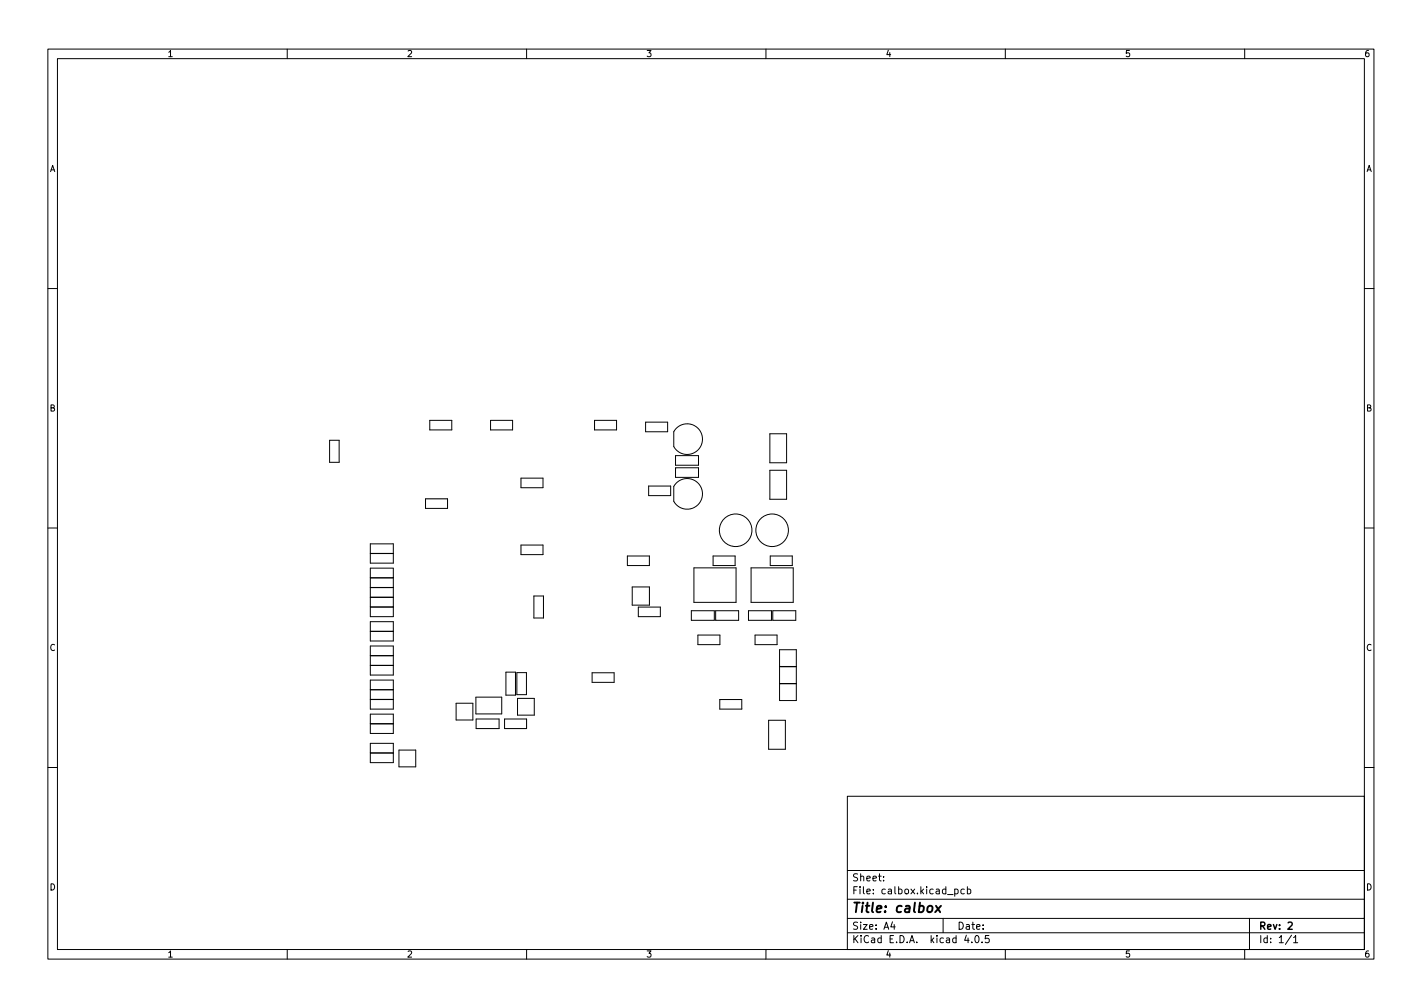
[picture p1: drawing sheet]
<svg xmlns="http://www.w3.org/2000/svg" width="297mm" height="210mm" viewBox="0 0 297 210" stroke-linecap="round" stroke-linejoin="round" font-family="sans-serif">
<defs><g id="words">
<text font-size="2.8" x="178" y="190.6">Title: calbox</text>
<g font-size="2.1">
<text x="178" y="184">Sheet:</text>
<text x="178" y="186.7">File: calbox.kicad_pcb</text>
<text x="178" y="196.9">KiCad E.D.A. kicad 4.0.5</text>
<text x="178" y="194.1">Size: A4</text>
<text x="200" y="194.1">Date:</text>
<text x="263" y="194.1">Rev: 2</text>
<text x="263" y="196.9">Id: 1/1</text>
</g>
<g font-size="1.8">
<text x="35" y="11.9">1</text>
<text x="85" y="11.9">2</text>
<text x="135" y="11.9">3</text>
<text x="185" y="11.9">4</text>
<text x="235" y="11.9">5</text>
<text x="285" y="11.9">6</text>
<text x="10.3" y="35.9">A</text>
<text x="285.3" y="35.9">A</text>
<text x="10.3" y="85.9">B</text>
<text x="285.3" y="85.9">B</text>
<text x="10.3" y="135.9">C</text>
<text x="285.3" y="135.9">C</text>
<text x="10.3" y="185.9">D</text>
<text x="285.3" y="185.9">D</text>
<text x="35" y="199.9">1</text>
<text x="85" y="199.9">2</text>
<text x="135" y="199.9">3</text>
<text x="185" y="199.9">4</text>
<text x="235" y="199.9">5</text>
<text x="285" y="199.9">6</text>
</g>
</g></defs>
<g fill="none" stroke="#000" stroke-width=".21">
<path d="M10 10.2h277v190.1h-277zM12 12.2h273v186.1h-273zM60 10.2v2M110 10.2v2M160 10.2v2M210 10.2v2M260 10.2v2M10 60.2h2M285 60.2h2M68.9 91.9h1.9v4.6h-1.9zM89.8 87.8h4.6v2h-4.6zM102.5 87.8h4.6v2h-4.6z"/>
<path d="M108.8 99.8h4.6v2h-4.6zM124.2 87.8h4.6v2h-4.6zM134.9 88.1h4.6v2h-4.6zM141.1 97.7h4.8v2h-4.8zM141.1 95.1h4.8v2h-4.8zM141.3 89.4a3.2 3.2 0 0 1 4.7 .3 3.2 3.2 0 0 1-.7 4.6 3.2 3.2 0 0 1-4.6-1.1v-3.1zM160.8 90.6h3.5v6h-3.5zM160.8 98.2h3.5v6h-3.5zM10 110.2h2M77.4 115.5h4.8M77.4 113.5h4.8v4.1h-4.8zM77.4 118.6h4.8v10.2h-4.8z"/>
<path d="M88.9 104.2h4.6v2h-4.6zM108.8 113.8h4.6v2h-4.6zM131.1 116.1h4.5v2h-4.5zM135.5 101.5h4.6v2h-4.6zM141.3 100.8a3.2 3.2 0 0 1 4.7 .3 3.2 3.2 0 0 1-.7 4.7 3.2 3.2 0 0 1-4.6-1.1v-3.1zM145 118.6h8.8v7.2h-8.8zM149 116.1h4.6v2h-4.6zM156.9 118.6h8.8v7.2h-8.8zM160.9 116.1h4.6v2h-4.6zM285 110.2h2M77.4 129.8h4.8v4h-4.8zM77.4 134.9h4.8v6h-4.8z"/>
<path d="M77.4 120.6h4.8M77.4 120.7h4.8M77.4 122.7h4.8M77.4 126.7h4.8M77.4 138.9h4.8M77.4 136.9h4.8M77.4 124.7h4.8M77.4 131.8h4.8M111.5 124.4h2v4.6h-2zM132.1 122.6h3.6v3.8h-3.6zM133.3 126.8h4.6v2h-4.6zM144.4 127.5h4.8v2h-4.8z"/>
<path d="M145.8 132.6h4.6v2h-4.6zM149.5 127.5h4.8v2h-4.8zM156.3 127.5h4.9v2h-4.9zM157.7 132.6h4.6v2h-4.6zM161.4 127.5h4.8v2h-4.8zM162.8 139.2h3.5v3.5h-3.5zM162.8 135.7h3.5v3.5h-3.5zM77.4 142h4.8v6.1h-4.8zM77.4 149.1h4.8v4h-4.8zM77.4 155.2h4.8v4h-4.8zM77.4 146.1h4.8M77.4 157.2h4.8"/>
<path d="M77.4 144h4.8M77.4 146h4.8M77.4 151.1h4.8M83.3 156.6h3.5v3.5h-3.5zM95.3 146.8h3.5v3.5h-3.5zM99.4 145.6h5.4v3.5h-5.4zM99.5 150.1h4.8v2h-4.8zM105.4 150.1h4.6v2h-4.6zM105.7 140.3h2v4.8h-2zM108 140.4h2v4.6h-2zM108.1 145.8h3.5v3.5h-3.5zM123.7 140.5h4.6v2h-4.6z"/>
<path d="M150.4 146.1h4.6v2h-4.6zM160.6 150.4h3.5v6h-3.5zM162.8 142.8h3.5v3.5h-3.5zM10 160.2h2M177 166.3h108v32h-108zM285 160.2h2M60 198.3v2M110 198.3v2M160 198.3v2M177 194.8h108M177 191.8h108M177 187.8h108"/>
<path d="M177 181.8h108M184.6 183.8v.1M184.6 183v.1M186.4 192.5l-.3 1h.9M186.8 193v1M197 191.8v3M199.4 185.7l.5-.1 .2 .3-.1 .7h-.6M199.4 185.6v1.5M201.4 185.7l-.4-.1-.3 .3 .2 .7h.5M201.9 195.3l-.4 1h.9M202.1 185.7l.4-.1 .3 .3-.2 .7h-.5M202.1 185.1v1.5"/>
<path d="M203 196.7v.1M203.9 195.4l.1-.1a.8 .8 0 0 1 .5 .8 .8 .8 0 0 1-.5 .7 1 1 0 0 1-.1-1.4zM205.1 196.7v.1M206.6 195.3h-.7l-.1 .7 .2-.1 .5 .1 .1 .2v.5l-.2 .1-.6-.1M210 198.3v2M260 198.3v2M261 191.8v6.5M269.8 195.3l-1.3 1.9M270.2 195.8l.4-.5v1.5M270.2 196.8h.9"/>
<circle cx="153.7" cy="110.7" r="3.4"/>
<circle cx="161.3" cy="110.7" r="3.4"/>
</g>
<path d="M269.1 192.7l.5-.2 .3 .5-.9 1h.9" fill="none" stroke="#000" stroke-width=".3"/>
<path d="M195.5 189.1l.9 1.4M196.6 189.1l-1.3 1.4" fill="none" stroke="#000" stroke-width=".4"/>
<use href="#words"/>
</svg>
